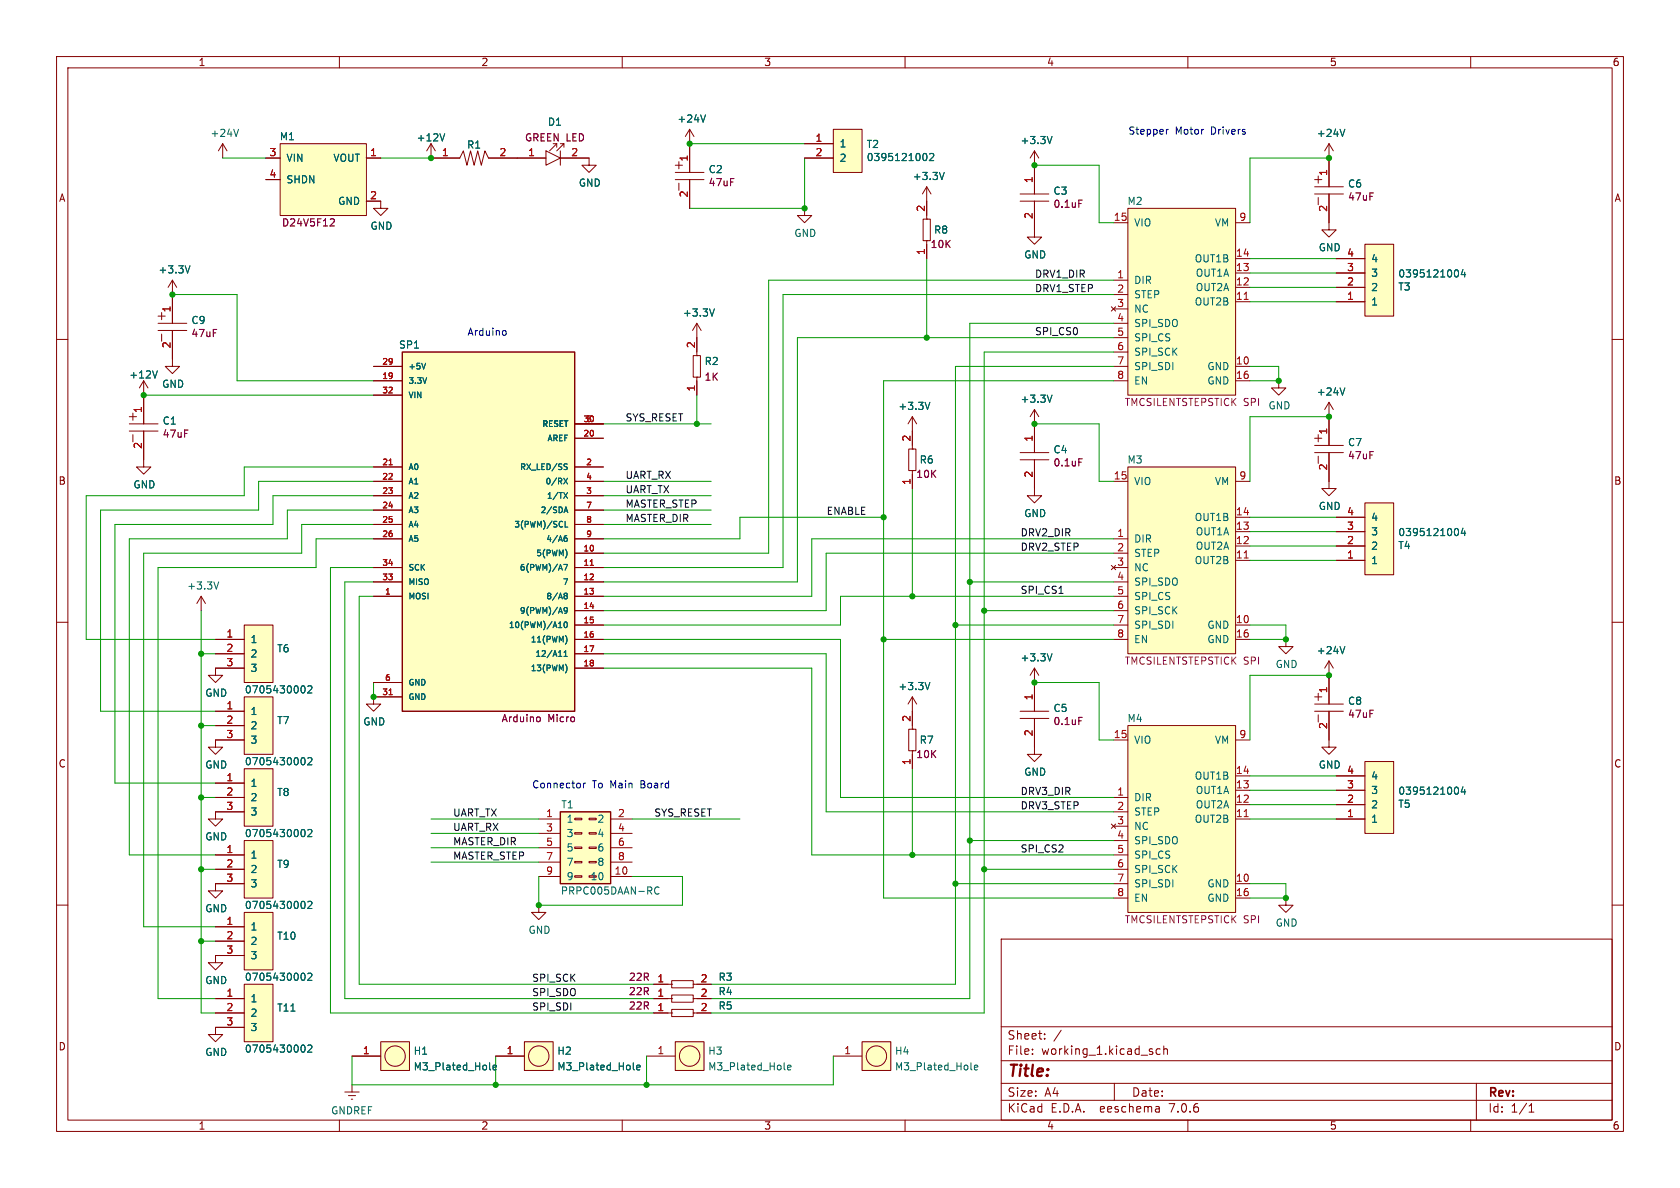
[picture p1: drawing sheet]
<svg xmlns="http://www.w3.org/2000/svg" width="297mm" height="210mm" viewBox="0 0 297 210" stroke-linecap="round" stroke-linejoin="round" font-family="sans-serif">
<defs><g id="words">
<text font-size="2.8" fill="#840000" x="178" y="190.9">Title:</text>
<g font-size="2.1" fill="#840000">
<text x="178" y="184">Sheet:</text>
<text x="178" y="186.7">File:</text>
<text x="184.1" y="186.7">working_1.kicad_sch</text>
<text x="178" y="196.9">KiCad</text>
<text x="178" y="194.1">Size:</text>
<text x="184.7" y="194.1">A4</text>
<text x="185.7" y="196.9">E.D.A.</text>
<text x="194.6" y="196.9">eeschema</text>
<text x="200" y="194.1">Date:</text>
<text x="207" y="196.9">7.0.6</text>
<text x="263" y="194.3">Rev:</text>
<text x="263" y="196.9">Id:</text>
<text x="267.1" y="196.9">1/1</text>
</g>
<g font-size="1.8" fill="#840000">
<text x="35" y="11.9">1</text>
<text x="85" y="11.9">2</text>
<text x="135" y="11.9">3</text>
<text x="185" y="11.9">4</text>
<text x="235" y="11.9">5</text>
<text x="285" y="11.9">6</text>
<text x="10.3" y="35.9">A</text>
<text x="285.3" y="35.9">A</text>
<text x="10.3" y="85.9">B</text>
<text x="285.3" y="85.9">B</text>
<text x="10.3" y="135.9">C</text>
<text x="285.3" y="135.9">C</text>
<text x="10.3" y="185.9">D</text>
<text x="285.3" y="185.9">D</text>
<text x="35" y="199.9">1</text>
<text x="85" y="199.9">2</text>
<text x="135" y="199.9">3</text>
<text x="185" y="199.9">4</text>
<text x="235" y="199.9">5</text>
<text x="285" y="199.9">6</text>
</g>
<g font-size="1.8" fill="#006464">
<text x="96.8" y="22.4">D1</text>
<text x="119.7" y="21.9">+24V</text>
<text x="37.1" y="24.4">+24V</text>
<text x="49.4" y="25">M1</text>
<text x="50.5" y="28.8">VIN</text>
<text x="58.8" y="28.8">VOUT</text>
<text x="73.6" y="25.2">+12V</text>
<text x="82.5" y="26.5">R1</text>
<text x="148.3" y="26.3">1</text>
<text x="148.3" y="28.8">2</text>
<text x="153.1" y="26.4">T2</text>
<text x="153.1" y="28.7">0395121002</text>
<text x="180.3" y="25.7">+3.3V</text>
<text x="232.7" y="24.4">+24V</text>
<text x="50.5" y="32.6">SHDN</text>
<text x="102.2" y="33.2">GND</text>
<text x="125.2" y="30.8">C2</text>
<text x="161.3" y="32">+3.3V</text>
<text x="186.1" y="34.6">C3</text>
<text x="238.2" y="33.4">C6</text>
<text x="59.7" y="36.4">GND</text>
<text x="65.4" y="40.8">GND</text>
<text x="165" y="41.5">R8</text>
<text x="199.2" y="36.4">M2</text>
<text x="200.4" y="40.2">VIO</text>
<text x="214.7" y="40.2">VM</text>
<text x="140.3" y="42.1">GND</text>
<text x="181" y="45.9">GND</text>
<text x="211.1" y="46.6">OUT1B</text>
<text x="233" y="44.6">GND</text>
<text x="242.3" y="46.6">4</text>
<text x="27.9" y="48.5">+3.3V</text>
<text x="200.4" y="50.4">DIR</text>
<text x="200.4" y="52.9">STEP</text>
<text x="211.3" y="51.7">OUT2A</text>
<text x="211.3" y="49.1">OUT1A</text>
<text x="242.3" y="51.7">2</text>
<text x="242.3" y="49.1">3</text>
<text x="247.1" y="51.6">T3</text>
<text x="247.1" y="49.3">0395121004</text>
<text x="33.7" y="57.5">C9</text>
<text x="120.6" y="56.2">+3.3V</text>
<text x="200.4" y="55.5">NC</text>
<text x="200.4" y="58">SPI_SDO</text>
<text x="211.1" y="54.2">OUT2B</text>
<text x="242.3" y="54.2">1</text>
<text x="70.4" y="61.8">SP1</text>
<text x="124.5" y="64.7">R2</text>
<text x="200.4" y="60.6">SPI_CS</text>
<text x="200.4" y="63.1">SPI_SCK</text>
<text x="200.4" y="65.6">SPI_SDI</text>
<text x="213.4" y="65.6">GND</text>
<text x="22.8" y="67.1">+12V</text>
<text x="28.6" y="68.8">GND</text>
<text x="180.3" y="71.4">+3.3V</text>
<text x="200.4" y="68.2">EN</text>
<text x="213.4" y="68.2">GND</text>
<text x="232.7" y="70.1">+24V</text>
<text x="28.7" y="75.3">C1</text>
<text x="158.7" y="72.7">+3.3V</text>
<text x="224.2" y="72.6">GND</text>
<text x="162.5" y="82.1">R6</text>
<text x="186.1" y="80.3">C4</text>
<text x="199.2" y="82.1">M3</text>
<text x="238.2" y="79.1">C7</text>
<text x="23.5" y="86.5">GND</text>
<text x="200.4" y="86">VIO</text>
<text x="214.7" y="86">VM</text>
<text x="181" y="91.6">GND</text>
<text x="211.1" y="92.3">OUT1B</text>
<text x="211.3" y="94.8">OUT1A</text>
<text x="233" y="90.3">GND</text>
<text x="242.3" y="94.8">3</text>
<text x="242.3" y="92.3">4</text>
<text x="247.1" y="95">0395121004</text>
<text x="200.4" y="96.1">DIR</text>
<text x="200.4" y="98.7">STEP</text>
<text x="200.4" y="101.2">NC</text>
<text x="211.1" y="99.9">OUT2B</text>
<text x="211.3" y="97.4">OUT2A</text>
<text x="242.3" y="99.9">1</text>
<text x="242.3" y="97.4">2</text>
<text x="247.1" y="97.3">T4</text>
<text x="33" y="104.4">+3.3V</text>
<text x="200.4" y="103.7">SPI_SDO</text>
<text x="200.4" y="106.3">SPI_CS</text>
<text x="44.2" y="113.9">1</text>
<text x="200.4" y="108.8">SPI_SCK</text>
<text x="200.4" y="111.4">SPI_SDI</text>
<text x="200.4" y="113.9">EN</text>
<text x="213.4" y="111.4">GND</text>
<text x="213.4" y="113.9">GND</text>
<text x="44.2" y="116.4">2</text>
<text x="44.2" y="119">3</text>
<text x="48.9" y="115.5">T6</text>
<text x="180.3" y="117.1">+3.3V</text>
<text x="225.4" y="118.3">GND</text>
<text x="232.7" y="115.8">+24V</text>
<text x="36.2" y="123.4">GND</text>
<text x="43.2" y="122.8">0705430002</text>
<text x="158.7" y="122.2">+3.3V</text>
<text x="238.2" y="124.8">C8</text>
<text x="44.2" y="126.6">1</text>
<text x="44.2" y="129.1">2</text>
<text x="44.2" y="131.7">3</text>
<text x="48.9" y="128.2">T7</text>
<text x="64.1" y="128.4">GND</text>
<text x="162.5" y="131.7">R7</text>
<text x="186.1" y="126.1">C5</text>
<text x="199.2" y="127.9">M4</text>
<text x="200.4" y="131.7">VIO</text>
<text x="214.7" y="131.7">VM</text>
<text x="36.2" y="136.1">GND</text>
<text x="43.2" y="135.5">0705430002</text>
<text x="181" y="137.3">GND</text>
<text x="233" y="136.1">GND</text>
<text x="44.2" y="139.3">1</text>
<text x="44.2" y="141.8">2</text>
<text x="48.9" y="140.9">T8</text>
<text x="99.1" y="143.1">T1</text>
<text x="200.4" y="141.8">DIR</text>
<text x="211.1" y="138">OUT1B</text>
<text x="211.3" y="143.1">OUT2A</text>
<text x="211.3" y="140.6">OUT1A</text>
<text x="242.3" y="143.1">2</text>
<text x="242.3" y="140.6">3</text>
<text x="242.3" y="138">4</text>
<text x="247.1" y="143">T5</text>
<text x="247.1" y="140.7">0395121004</text>
<text x="36.2" y="148.8">GND</text>
<text x="43.2" y="148.2">0705430002</text>
<text x="44.2" y="144.4">3</text>
<text x="100.1" y="145.6">1</text>
<text x="100.1" y="148.2">3</text>
<text x="105.5" y="145.6">2</text>
<text x="105.5" y="148.2">4</text>
<text x="200.4" y="144.4">STEP</text>
<text x="200.4" y="146.9">NC</text>
<text x="200.4" y="149.5">SPI_SDO</text>
<text x="211.1" y="145.6">OUT2B</text>
<text x="242.3" y="145.6">1</text>
<text x="44.2" y="152">1</text>
<text x="44.2" y="154.5">2</text>
<text x="48.9" y="153.6">T9</text>
<text x="100.1" y="150.7">5</text>
<text x="100.1" y="153.3">7</text>
<text x="100.1" y="155.8">9</text>
<text x="104.3" y="155.8">10</text>
<text x="105.5" y="150.7">6</text>
<text x="105.5" y="153.3">8</text>
<text x="200.4" y="152">SPI_CS</text>
<text x="200.4" y="154.5">SPI_SCK</text>
<text x="36.2" y="161.5">GND</text>
<text x="43.2" y="160.9">0705430002</text>
<text x="44.2" y="157.1">3</text>
<text x="99" y="158.3">PRPC005DAAN-RC</text>
<text x="200.4" y="157.1">SPI_SDI</text>
<text x="200.4" y="159.6">EN</text>
<text x="213.4" y="157.1">GND</text>
<text x="213.4" y="159.6">GND</text>
<text x="44.2" y="164.7">1</text>
<text x="44.2" y="167.2">2</text>
<text x="48.9" y="166.3">T10</text>
<text x="93.3" y="165.3">GND</text>
<text x="225.4" y="164">GND</text>
<text x="43.2" y="173.6">0705430002</text>
<text x="44.2" y="169.8">3</text>
<text x="126.9" y="173.6">R3</text>
<text x="36.2" y="174.2">GND</text>
<text x="44.2" y="177.4">1</text>
<text x="44.2" y="179.9">2</text>
<text x="48.9" y="179">T11</text>
<text x="126.9" y="176.1">R4</text>
<text x="126.9" y="178.7">R5</text>
<text x="44.2" y="182.5">3</text>
<text x="36.2" y="186.9">GND</text>
<text x="43.2" y="186.3">0705430002</text>
<text x="73" y="189.4">M3_Plated_Hole</text>
<text x="73" y="186.6">H1</text>
<text x="98.4" y="189.4">M3_Plated_Hole</text>
<text x="98.4" y="186.6">H2</text>
<text x="125.1" y="189.4">M3_Plated_Hole</text>
<text x="125.1" y="186.6">H3</text>
<text x="158.1" y="189.4">M3_Plated_Hole</text>
<text x="158.1" y="186.6">H4</text>
<text x="58.4" y="197.2">GNDREF</text>
</g>
<g font-size="1.8" fill="#0000c2">
<text x="199.4" y="23.9">Stepper</text>
<text x="207.8" y="23.9">Motor</text>
<text x="214.2" y="23.9">Drivers</text>
<text x="82.5" y="59.4">Arduino</text>
<text x="94" y="139.5">Connector</text>
<text x="104.7" y="139.5">To Main</text>
<text x="113.5" y="139.5">Board</text>
</g>
<g font-size="1.8" fill="#a90000">
<text x="47.6" y="27.7">3</text>
<text x="65.3" y="27.7">1</text>
<text x="78" y="27.7">1</text>
<text x="88.2" y="27.7">2</text>
<text x="93.3" y="27.7">1</text>
<text x="100.9" y="27.7">2</text>
<text x="121.7" y="28.6" transform="rotate(-90 121.7 28.6)">1</text>
<text x="144.1" y="25.1">1</text>
<text x="144.1" y="27.7">2</text>
<text x="47.6" y="31.5">4</text>
<text x="65.3" y="35.3">2</text>
<text x="121.7" y="35" transform="rotate(-90 121.7 35)">2</text>
<text x="182.6" y="32.5" transform="rotate(-90 182.6 32.5)">1</text>
<text x="234.7" y="31.2" transform="rotate(-90 234.7 31.2)">1</text>
<text x="163.6" y="37.5" transform="rotate(-90 163.6 37.5)">2</text>
<text x="182.6" y="38.8" transform="rotate(-90 182.6 38.8)">2</text>
<text x="196.8" y="39.1">15</text>
<text x="219" y="39.1">9</text>
<text x="234.7" y="37.5" transform="rotate(-90 234.7 37.5)">2</text>
<text x="163.6" y="45.2" transform="rotate(-90 163.6 45.2)">1</text>
<text x="218.4" y="45.5">14</text>
<text x="238.1" y="45.5">4</text>
<text x="197.4" y="49.3">1</text>
<text x="197.4" y="51.8">2</text>
<text x="218.4" y="53.1">11</text>
<text x="218.4" y="50.5">12</text>
<text x="218.4" y="48">13</text>
<text x="238.1" y="53.1">1</text>
<text x="238.1" y="50.5">2</text>
<text x="238.1" y="48">3</text>
<text x="30.2" y="55.3" transform="rotate(-90 30.2 55.3)">1</text>
<text x="197.4" y="54.4">3</text>
<text x="197.4" y="56.9">4</text>
<text x="197.4" y="59.4">5</text>
<text x="30.2" y="61.7" transform="rotate(-90 30.2 61.7)">2</text>
<text x="122.9" y="61.7" transform="rotate(-90 122.9 61.7)">2</text>
<text x="197.4" y="62">6</text>
<text x="197.4" y="64.5">7</text>
<text x="218.4" y="64.5">10</text>
<text x="122.9" y="69.3" transform="rotate(-90 122.9 69.3)">1</text>
<text x="197.4" y="67.1">8</text>
<text x="218.4" y="67.1">16</text>
<text x="25.1" y="73.1" transform="rotate(-90 25.1 73.1)">1</text>
<text x="234.7" y="76.9" transform="rotate(-90 234.7 76.9)">1</text>
<text x="25.1" y="79.4" transform="rotate(-90 25.1 79.4)">2</text>
<text x="161" y="78.2" transform="rotate(-90 161 78.2)">2</text>
<text x="182.6" y="78.2" transform="rotate(-90 182.6 78.2)">1</text>
<text x="234.7" y="83.3" transform="rotate(-90 234.7 83.3)">2</text>
<text x="161" y="85.8" transform="rotate(-90 161 85.8)">1</text>
<text x="182.6" y="84.5" transform="rotate(-90 182.6 84.5)">2</text>
<text x="196.8" y="84.8">15</text>
<text x="219" y="84.8">9</text>
<text x="197.4" y="95">1</text>
<text x="218.4" y="93.7">13</text>
<text x="218.4" y="91.2">14</text>
<text x="238.1" y="93.7">3</text>
<text x="238.1" y="91.2">4</text>
<text x="197.4" y="97.5">2</text>
<text x="197.4" y="100.1">3</text>
<text x="218.4" y="98.8">11</text>
<text x="218.4" y="96.3">12</text>
<text x="238.1" y="98.8">1</text>
<text x="238.1" y="96.3">2</text>
<text x="197.4" y="102.6">4</text>
<text x="197.4" y="105.2">5</text>
<text x="197.4" y="107.7">6</text>
<text x="39.9" y="112.8">1</text>
<text x="197.4" y="110.2">7</text>
<text x="197.4" y="112.8">8</text>
<text x="218.4" y="110.2">10</text>
<text x="218.4" y="112.8">16</text>
<text x="39.9" y="115.3">2</text>
<text x="39.9" y="117.9">3</text>
<text x="39.9" y="125.5">1</text>
<text x="182.6" y="123.9" transform="rotate(-90 182.6 123.9)">1</text>
<text x="234.7" y="122.6" transform="rotate(-90 234.7 122.6)">1</text>
<text x="39.9" y="128">2</text>
<text x="39.9" y="130.6">3</text>
<text x="161" y="127.7" transform="rotate(-90 161 127.7)">2</text>
<text x="182.6" y="130.2" transform="rotate(-90 182.6 130.2)">2</text>
<text x="196.8" y="130.6">15</text>
<text x="219" y="130.6">9</text>
<text x="234.7" y="129" transform="rotate(-90 234.7 129)">2</text>
<text x="161" y="135.3" transform="rotate(-90 161 135.3)">1</text>
<text x="218.4" y="136.9">14</text>
<text x="238.1" y="136.9">4</text>
<text x="39.9" y="138.2">1</text>
<text x="39.9" y="140.7">2</text>
<text x="39.9" y="143.3">3</text>
<text x="197.4" y="140.7">1</text>
<text x="197.4" y="143.3">2</text>
<text x="218.4" y="142">12</text>
<text x="218.4" y="139.4">13</text>
<text x="238.1" y="142">2</text>
<text x="238.1" y="139.4">3</text>
<text x="96.4" y="144.5">1</text>
<text x="96.4" y="147.1">3</text>
<text x="96.4" y="149.6">5</text>
<text x="109.1" y="144.5">2</text>
<text x="109.1" y="147.1">4</text>
<text x="109.1" y="149.6">6</text>
<text x="197.4" y="145.8">3</text>
<text x="197.4" y="148.3">4</text>
<text x="218.4" y="144.5">11</text>
<text x="238.1" y="144.5">1</text>
<text x="39.9" y="150.9">1</text>
<text x="39.9" y="153.4">2</text>
<text x="39.9" y="156">3</text>
<text x="96.4" y="152.1">7</text>
<text x="96.4" y="154.7">9</text>
<text x="108.5" y="154.7">10</text>
<text x="109.1" y="152.1">8</text>
<text x="197.4" y="150.9">5</text>
<text x="197.4" y="153.4">6</text>
<text x="197.4" y="156">7</text>
<text x="218.4" y="156">10</text>
<text x="197.4" y="158.5">8</text>
<text x="218.4" y="158.5">16</text>
<text x="39.9" y="163.6">1</text>
<text x="39.9" y="166.1">2</text>
<text x="39.9" y="168.7">3</text>
<text x="116.1" y="173.7">1</text>
<text x="123.8" y="173.7">2</text>
<text x="39.9" y="176.3">1</text>
<text x="39.9" y="178.8">2</text>
<text x="116.1" y="176.3">1</text>
<text x="116.1" y="178.8">1</text>
<text x="123.8" y="176.3">2</text>
<text x="123.8" y="178.8">2</text>
<text x="39.9" y="181.4">3</text>
<text x="64.1" y="186.4">1</text>
<text x="89.5" y="186.4">1</text>
<text x="116.1" y="186.4">1</text>
<text x="149.2" y="186.4">1</text>
</g>
<g font-size="1.8" fill="#840084">
<text x="92.7" y="25.2">GREEN LED</text>
<text x="125.2" y="33.1">47uF</text>
<text x="238.2" y="35.7">47uF</text>
<text x="49.8" y="40.2">D24V5F12</text>
<text x="186.1" y="36.9">0.1uF</text>
<text x="164.4" y="44">10K</text>
<text x="33.7" y="59.8">47uF</text>
<text x="124.5" y="67.5">1K</text>
<text x="198.7" y="72">TMCSILENTSTEPSTICK SPI</text>
<text x="28.7" y="77.6">47uF</text>
<text x="186.1" y="82.7">0.1uF</text>
<text x="238.2" y="81.4">47uF</text>
<text x="161.9" y="84.7">10K</text>
<text x="198.7" y="117.7">TMCSILENTSTEPSTICK SPI</text>
<text x="88.6" y="127.9">Arduino</text>
<text x="96.8" y="127.9">Micro</text>
<text x="186.1" y="128.4">0.1uF</text>
<text x="238.2" y="127.1">47uF</text>
<text x="161.9" y="134.2">10K</text>
<text x="198.7" y="163.4">TMCSILENTSTEPSTICK SPI</text>
<text x="111.1" y="173.6">22R</text>
<text x="111.1" y="176.1">22R</text>
<text x="111.1" y="178.7">22R</text>
</g>
<g font-size="1.8" fill="#0f0f0f">
<text x="182.9" y="49.2">DRV1_DIR</text>
<text x="182.9" y="51.7">DRV1_STEP</text>
<text x="182.9" y="59.3">SPI_CS0</text>
<text x="110.5" y="74.6">SYS_RESET</text>
<text x="110.5" y="84.7">UART_RX</text>
<text x="110.5" y="89.8">MASTER_STEP</text>
<text x="110.5" y="87.3">UART_TX</text>
<text x="110.5" y="92.4">MASTER_DIR</text>
<text x="146" y="91.1">ENABLE</text>
<text x="180.3" y="94.9">DRV2_DIR</text>
<text x="180.3" y="97.4">DRV2_STEP</text>
<text x="180.3" y="105.1">SPI_CS1</text>
<text x="180.3" y="143.2">DRV3_STEP</text>
<text x="180.3" y="140.6">DRV3_DIR</text>
<text x="80" y="147">UART_RX</text>
<text x="80" y="144.4">UART_TX</text>
<text x="80" y="149.5">MASTER_DIR</text>
<text x="115.6" y="144.4">SYS_RESET</text>
<text x="80" y="152.1">MASTER_STEP</text>
<text x="180.3" y="150.8">SPI_CS2</text>
<text x="94" y="173.6">SPI_SCK</text>
<text x="94" y="176.2">SPI_SDO</text>
<text x="94" y="178.7">SPI_SDI</text>
</g>
<g font-size="1.4" fill="#a90000">
<text x="67.5" y="64.5">29</text>
<text x="67.5" y="67.1">19</text>
<text x="67.5" y="69.6">32</text>
<text x="103" y="77.2">20</text>
<text x="103" y="74.7">30</text>
<text x="103.5" y="74.7">5</text>
<text x="67.5" y="82.3">21</text>
<text x="103.5" y="82.3">2</text>
<text x="67.5" y="84.8">22</text>
<text x="67.5" y="87.4">23</text>
<text x="67.5" y="89.9">24</text>
<text x="103.5" y="87.4">3</text>
<text x="103.5" y="84.8">4</text>
<text x="103.5" y="89.9">7</text>
<text x="67.5" y="92.5">25</text>
<text x="67.5" y="95">26</text>
<text x="103.5" y="92.5">8</text>
<text x="103.5" y="95">9</text>
<text x="67.5" y="100.1">34</text>
<text x="103" y="97.5">10</text>
<text x="103" y="100.1">11</text>
<text x="67.5" y="102.6">33</text>
<text x="68" y="105.2">1</text>
<text x="103" y="102.6">12</text>
<text x="103" y="105.2">13</text>
<text x="103" y="107.7">14</text>
<text x="103" y="110.2">15</text>
<text x="103" y="112.8">16</text>
<text x="103" y="115.3">17</text>
<text x="103" y="117.9">18</text>
<text x="67.5" y="122.9">31</text>
<text x="68" y="120.4">6</text>
</g>
<g font-size="1.4" fill="#006464">
<text x="72.1" y="65.5">+5V</text>
<text x="72.1" y="68">3.3V</text>
<text x="72.1" y="70.6">VIN</text>
<text x="95.7" y="75.7">RESET</text>
<text x="72.1" y="83.3">A0</text>
<text x="91.8" y="83.3">RX_LED/SS</text>
<text x="96.7" y="78.2">AREF</text>
<text x="72.1" y="85.8">A1</text>
<text x="72.1" y="88.4">A2</text>
<text x="96.3" y="85.8">0/RX</text>
<text x="96.6" y="88.4">1/TX</text>
<text x="72.1" y="90.9">A3</text>
<text x="72.1" y="93.4">A4</text>
<text x="72.1" y="96">A5</text>
<text x="90.8" y="93.4">3(PWM)/SCL</text>
<text x="95.4" y="90.9">2/SDA</text>
<text x="96.5" y="96">4/A6</text>
<text x="72.1" y="101.1">SCK</text>
<text x="91.8" y="101.1">6(PWM)/A7</text>
<text x="94.7" y="98.5">5(PWM)</text>
<text x="72.1" y="106.1">MOSI</text>
<text x="72.1" y="103.6">MISO</text>
<text x="96.5" y="106.1">8/A8</text>
<text x="99.4" y="103.6">7</text>
<text x="89.8" y="111.2">10(PWM)/A10</text>
<text x="91.8" y="108.7">9(PWM)/A9</text>
<text x="93.7" y="113.8">11(PWM)</text>
<text x="93.7" y="118.8">13(PWM)</text>
<text x="94.5" y="116.3">12/A11</text>
<text x="72.1" y="123.9">GND</text>
<text x="72.1" y="121.4">GND</text>
</g>
</g></defs>
<g fill="none" stroke="#840000" stroke-width=".18">
<path d="M10 10h277v190h-277zM12 12h273v186h-273zM60 10v2M110 10v2M160 10v2M210 10v2M260 10v2M39.4 25.4l-.8 1.3M39.4 25.4v2.5M39.4 25.4l.7 1.3M47 27.9h2.5M47 31.8h2.5"/>
<path d="M49.5 25.4h15.3v12.7h-15.3zM64.8 35.6h2.5v1.2h1.3l-1.3 1.3-1.3-1.3h1.3M64.8 27.9h2.5M76.2 25.4v2.5h5.1l.6-1.2 .6 2.5 .7-2.5 .6 2.5 .7-2.5 .6 2.5 .6-2.5 .7 1.2h10.1M76.2 25.4l-.8 1.3M76.2 25.4l.8 1.3M96.5 26.7l2.6 1.2-2.6 1.3zM98.4 26v-.6l-1.2 1.3M99.1 27.9h5v1.3h1.3l-1.3 1.3-1.2-1.3h1.2M99.1 25.4h.6l-1.3 1.3M99.1 26.7v2.5M99.7 25.4v.6"/>
<path d="M119.4 31.8h5.1M119.4 29.2h1.2M119.4 30.5h5.1M120 28.6v1.2M120 32.4v1.3M121.9 22.9l-.7 1.2M121.9 22.9v7.6M121.9 31.8v5M121.9 22.9l.8 1.2M142.2 36.8v1.3h1.3l-1.3 1.3-1.2-1.3h1.2M142.2 27.9h5.1M142.2 25.4h5.1"/>
<path d="M147.3 22.9h5.1v7.6h-5.1zM163.2 38.7h1.3v3.8h-1.3zM163.8 38.7h.1M163.8 33l-.7 1.3M163.8 33v5.7M163.8 33l.8 1.3M180.3 35.6h5.1M180.3 34.3h5.1M182.9 35.6v6.3h1.2l-1.2 1.3-1.3-1.3h1.3M182.9 26.7v7.6M182.9 26.7l-.8 1.2M182.9 26.7l.7 1.2"/>
<path d="M196.8 39.4h2.6M199.4 36.8h19v33.1h-19zM218.4 39.4h2.6M232.4 31.8h1.3M232.4 33h5.1M232.4 34.3h5.1M233 31.1v1.3M233 34.9v1.3M234.9 34.3v6.3h1.3l-1.3 1.3-1.2-1.3h1.2M234.9 25.4v7.6M234.9 25.4l-.7 1.3M234.9 25.4l.8 1.3"/>
<path d="M10 60h2M27.9 57.2h5.1M27.9 55.9h1.3M27.9 58.4h5.1M28.6 55.2v1.3M28.6 59.1v1.2M30.5 58.4v6.4h1.2l-1.2 1.2-1.3-1.2h1.3M30.5 49.5l-.8 1.3M30.5 49.5v7.7M30.5 49.5l.7 1.3M123.2 57.2v5.7M123.2 57.2l-.8 1.2"/>
<path d="M123.2 57.2l.8 1.2M163.8 42.5h.1M163.8 42.5v3.2M196.5 54.2l.7 .8M196.8 49.5h2.6M196.8 52.1h2.6M196.8 54.6h2.6M196.8 57.2h2.6M196.8 59.7h2.6M197.2 54.2l-.7 .8M218.4 53.3h2.6M218.4 50.8h2.6"/>
<path d="M218.4 48.3h2.6M218.4 45.7h2.6M236.2 53.3h5.1M236.2 50.8h5.1M236.2 48.3h5.1M236.2 45.7h5.1M241.3 43.2h5.1v12.7h-5.1zM285 60h2M22.9 73.7h1.2M22.9 74.9h5M22.9 76.2h5M23.5 73v1.3"/>
<path d="M23.5 76.8v1.3M25.4 76.2v6.4h1.3l-1.3 1.2-1.3-1.2h1.3M25.4 67.3l-.8 1.3M25.4 67.3v7.6M25.4 67.3l.8 1.3M66 64.8h5.1M66 67.3h5.1M66 69.9h5.1M101.6 77.5h5.1M101.6 74.9h5.1M122.6 62.9h1.2v3.8h-1.2zM123.2 66.7h.1"/>
<path d="M123.2 62.9h.1M123.2 66.7v3.2M160.7 79.4h1.2v3.8h-1.2zM161.3 79.4h.1M161.3 73.7v5.7M161.3 73.7l-.8 1.2M161.3 73.7l.8 1.2M182.9 72.4v7.6M182.9 72.4l-.8 1.3M182.9 72.4l.7 1.3M196.8 64.8h2.6M196.8 67.3h2.6"/>
<path d="M196.8 62.2h2.6M218.4 64.8h2.6M218.4 67.3h2.6M226.1 67.3v1.3h1.2l-1.2 1.3-1.3-1.3h1.3M232.4 77.5h1.3M232.4 78.7h5.1M233 76.8v1.3M234.9 71.1l-.7 1.3M234.9 71.1v7.6M234.9 71.1l.8 1.3M66 95.3h5.1M66 85.1h5.1"/>
<path d="M66 82.6h5.1M66 87.6h5.1M66 90.2h5.1M66 92.7h5.1M101.6 95.3h5.1M101.6 85.1h5.1M101.6 97.8h5.1M101.6 82.6h5.1M101.6 87.6h5.1M101.6 90.2h5.1M101.6 92.7h5.1M161.3 83.2h.1"/>
<path d="M161.3 83.2v3.2M180.3 80h5.1M180.3 81.3h5.1M182.9 81.3v6.3h1.2l-1.2 1.3-1.3-1.3h1.3M196.5 99.9l.7 .8M196.8 95.3h2.6M196.8 85.1h2.6M196.8 97.8h2.6M197.2 99.9l-.7 .8M199.4 82.6h19v33h-19zM218.4 99.1h2.6M218.4 96.5h2.6"/>
<path d="M218.4 94h2.6M218.4 91.4h2.6M218.4 85.1h2.6M232.4 80h5.1M233 80.6v1.3M234.9 80v6.4h1.3l-1.3 1.2-1.2-1.2h1.2M236.2 99.1h5.1M236.2 96.5h5.1M236.2 94h5.1M236.2 91.4h5.1M241.3 88.9h5.1v12.7h-5.1zM10 110h2"/>
<path d="M35.6 105.4l-.8 1.3M35.6 105.4v2.6M35.6 105.4l.7 1.3M38.1 113h5.1M38.1 115.6h5.1M43.2 110.5h5.1v10.2h-5.1zM43.2 118.1h-5.1v1.3h1.3l-1.3 1.3-1.3-1.3h1.3M66 100.3h5.1M66 102.9h5.1M66 105.4h5.1M101.6 110.5h5.1M101.6 113h5.1"/>
<path d="M101.6 100.3h5.1M101.6 102.9h5.1M101.6 105.4h5.1M101.6 108h5.1M101.6 115.6h5.1M101.6 118.1h5.1M182.9 118.1v7.6M182.9 118.1l-.8 1.3M182.9 118.1l.7 1.3M196.8 110.5h2.6M196.8 113h2.6M196.8 100.3h2.6"/>
<path d="M196.8 102.9h2.6M196.8 105.4h2.6M196.8 108h2.6M218.4 110.5h2.6M218.4 113h2.6M227.3 113v1.3h1.3l-1.3 1.3-1.2-1.3h1.2M234.9 116.8v7.7M234.9 116.8l-.7 1.3M234.9 116.8l.8 1.3M285 110h2M38.1 125.7h5.1M38.1 128.3h5.1"/>
<path d="M38.1 138.4h5.1M43.2 123.2h5.1v10.2h-5.1zM43.2 135.9h5.1v10.2h-5.1zM43.2 130.8h-5.1v1.3h1.3l-1.3 1.3-1.3-1.3h1.3M66 120.7h5.1M71.1 123.2h-5.1v1.3h1.3l-1.3 1.2-1.2-1.2h1.2M160.7 128.9h1.2v3.8h-1.2zM161.3 132.7h.1M161.3 128.9h.1M161.3 123.2v5.7M161.3 132.7v3.2M161.3 123.2l-.8 1.3"/>
<path d="M161.3 123.2l.8 1.3M180.3 125.7h5.1M180.3 127h5.1M182.9 127v6.4h1.2l-1.2 1.2-1.3-1.2h1.3M196.8 130.8h2.6M199.4 128.3h19v33h-19zM218.4 139.7h2.6M218.4 137.2h2.6M218.4 130.8h2.6M232.4 123.2h1.3M232.4 125.7h5.1M232.4 124.5h5.1"/>
<path d="M233 122.6v1.2M233 126.4v1.2M234.9 125.7v6.4h1.3l-1.3 1.3-1.2-1.3h1.2M236.2 139.7h5.1M236.2 137.2h5.1M241.3 134.6h5.1v12.7h-5.1zM10 160h2M38.1 151.1h5.1M38.1 153.7h5.1M38.1 141h5.1M43.2 148.6h5.1v10.2h-5.1zM43.2 156.2h-5.1v1.3h1.3l-1.3 1.3-1.3-1.3h1.3"/>
<path d="M43.2 143.5h-5.1v1.3h1.3l-1.3 1.3-1.3-1.3h1.3M95.2 144.8h3.9M95.2 154.9h3.9M95.2 147.3h3.9M95.2 149.9h3.9M95.2 152.4h3.9M101.6 154.8h1.3v.3h-1.3zM101.6 152.3h1.3v.2h-1.3zM101.6 149.7h1.3v.3h-1.3zM101.6 147.2h1.3v.2h-1.3zM101.6 144.7h1.3v.2h-1.3zM104.1 152.3h1.3v.2h-1.3z"/>
<path d="M104.1 149.7h1.3v.3h-1.3zM104.1 147.2h1.3v.2h-1.3zM104.1 144.7h1.3v.2h-1.3zM107.9 144.8h3.9M107.9 154.9h3.9M107.9 147.3h3.9M107.9 149.9h3.9M107.9 152.4h3.9M196.5 145.7l.7 .7M196.8 151.1h2.6M196.8 153.7h2.6M196.8 156.2h2.6"/>
<path d="M196.8 141h2.6M196.8 143.5h2.6M196.8 158.8h2.6M196.8 146.1h2.6M196.8 148.6h2.6M197.2 145.7l-.7 .7M218.4 144.8h2.6M218.4 142.2h2.6M218.4 156.2h2.6M218.4 158.8h2.6M227.3 158.8v1.2h1.3l-1.3 1.3-1.2-1.3h1.2M236.2 144.8h5.1"/>
<path d="M236.2 142.2h5.1M285 160h2M38.1 163.8h5.1M38.1 166.4h5.1M38.1 176.5h5.1M38.1 179.1h5.1M43.2 161.3h5.1v10.2h-5.1zM43.2 174h5.1v10.2h-5.1zM43.2 168.9h-5.1v1.3h1.3l-1.3 1.3-1.3-1.3h1.3M95.2 160v1.3h1.3l-1.3 1.3-1.2-1.3h1.2M115.6 176.5h3.1M115.6 179.1h3.1"/>
<path d="M115.6 174h3.1M118.7 175.9h3.9v1.3h-3.9zM118.7 178.4h3.9v1.3h-3.9zM118.7 173.4h3.9v1.2h-3.9zM118.7 176.5h.1M118.7 179.1h.1M118.7 174h.1M122.6 176.5h.1M122.6 179.1h.1M122.6 174h.1M122.6 176.5h3.1M122.6 179.1h3.1"/>
<path d="M122.6 174h3.1M177 166h108v32h-108zM43.2 181.6h-5.1v1.3h1.3l-1.3 1.3-1.3-1.3h1.3M60 198v2M61 193h2.5M61.6 193.7h1.3M62.1 194.3h.3M62.2 186.7h5.1M62.2 191.8v1.2M67.3 184.2h5.1v5h-5.1zM87.6 186.7h5.1M92.7 184.2h5.1v5h-5.1z"/>
<path d="M110 198v2M114.3 186.7h5.1M119.4 184.2h5.1v5h-5.1zM147.3 186.7h5.1M152.4 184.2h5.1v5h-5.1zM160 198v2M177 194.5h108M177 191.5h108M177 187.5h108M177 181.5h108M182.5 186.3v.1M182.5 185.5v.1"/>
<path d="M184.7 183.6v.1M184.7 182.8v.1M187.6 182.1l-1.3 2M197 191.5v3M204.9 195.7l.1 .9M205 196.5l-.2 .1M205 196h-.2M205.1 185.5l-.4-.1-.3 .3v.4l.1 .2h.6M205.7 185.5l.3-.1 .3 .1 .1 .9M205.7 184.9v1.5M210 198v2M260 198v2"/>
<path d="M261 191.5v6.5M270.3 196.6h.9M270.3 195.5l.4-.4v1.5"/>
<circle cx="69.8" cy="186.7" r="1.8"/>
<circle cx="95.2" cy="186.7" r="1.8"/>
<circle cx="121.9" cy="186.7" r="1.8"/>
<circle cx="154.9" cy="186.7" r="1.8"/>
</g>
<g fill="none" stroke="#006464" stroke-width=".18">
<path d="M42.2 22.9l-.5 1.2M78.6 23.6l-.4 1.3M124.7 20.3l-.4 1.3M163.4 27.1a.68 .68 0 0 1 .5 .7 .68 .68 0 0 1-.5 .6M164.3 27.2l.5-.1 .3 .4-.8 .9h.8M166.9 30.5l-.4 1.2M186 24.1l-.4 1.3M237.8 22.9l-.5 1.2M33.6 47l-.4 1.3M126.3 54.6l-.4 1.3M257.4 47.7a.68 .68 0 0 1 .5 .6 .68 .68 0 0 1-.5 .7M258.6 47.6l-.3 .9h.8"/>
<path d="M258.9 48.1v.9M27.8 65.6l-.4 1.2M75.2 64.2l-.3 1M164.4 71.1l-.4 1.3M186 69.8l-.4 1.3M237.8 68.6l-.5 1.2M99.7 99.8h.6l-.4 1M99.7 87.1l.6 1M99.7 84.5l.6 1.1M99.7 90.6l.3-1 .4 1M99.8 95.1h.3l.2 .2-.1 .4h-.4M99.8 90.3h.5"/>
<path d="M99.9 82.5l.3 .1 .1 .2-.2 .2h-.2M99.9 82h.4M99.9 92.2v1h.5M100.2 94.7h-.3l-.1 .2M100.3 87.1l-.6 1M100.3 84.5l-.6 1.1M257.4 93.4a.68 .68 0 0 1 .5 .7 .68 .68 0 0 1-.5 .6M258.6 93.4l-.3 .9h.8M258.9 93.8v.9M38.7 102.9l-.5 1.2M98.7 111h.6M98.7 116h.6"/>
<path d="M99.7 116h.6M99.7 115.3l.3-.3v1M99.8 105.2l.1 .1M99.8 104.9l.4 .1 .1 .1-.2 .2M99.9 110l.1-.1a.54 .54 0 0 1 .3 .5 .54 .54 0 0 1-.3 .6 .68 .68 0 0 1-.1-1zM99.9 105.3h.2M99.9 105.3h-.1M100 112.4a1.19 1.19 0 0 1 0 1.4M100 117.5a1.19 1.19 0 0 1 0 1.4M100.1 105.3l.2 .2-.1 .3h-.4M100.3 107.8l-.2 .2h-.3v-.5l.3-.1 .2 .2-.1 .6-.1 .2h-.3M186 115.6l-.4 1.2"/>
<path d="M237.8 114.3l-.5 1.3M53.5 121.2a.68 .68 0 0 1 .5 .7 .68 .68 0 0 1-.5 .6M53.5 133.9a.68 .68 0 0 1 .5 .7 .68 .68 0 0 1-.5 .6M54.4 121.4l.5-.2 .2 .4-.7 .9h.7M54.4 134.1l.5-.2 .2 .4-.7 .9h.7M164.4 120.6l-.4 1.3M257.4 139.1a.68 .68 0 0 1 .5 .7 .68 .68 0 0 1-.5 .6M258.6 139.1l-.3 .9h.8M258.9 139.6v.8M53.5 146.6a.68 .68 0 0 1 .5 .7 .68 .68 0 0 1-.5 .6M53.5 159.3a.68 .68 0 0 1 .5 .7 .68 .68 0 0 1-.5 .6M54.4 146.8l.5-.2 .2 .4-.7 .9h.7"/>
<path d="M54.4 159.5l.5-.2 .2 .4-.7 .9h.7M116.5 156.9a.6 .6 0 0 0-.8 .4 .6 .6 0 0 0 .6 .8l.2-.2M53.5 172a.68 .68 0 0 1 .5 .7 .68 .68 0 0 1-.5 .6M54.4 172.2l.5-.2 .2 .4-.7 .9h.7M53.5 184.7a.68 .68 0 0 1 .5 .7 .68 .68 0 0 1-.5 .6M54.4 184.9l.5-.2 .2 .4-.7 .9h.7M86.6 189.1h.1M87.2 188.7l.6-.1-.1-.3h-.4l-.1 .2v.6h.5M112 189.1h.1M112.6 188.7l.6-.1-.1-.3h-.4l-.1 .2v.6h.5M138.7 189.1h.1M139.2 188.7l.6-.1v-.3h-.4l-.2 .2 .1 .6h.5"/>
<path d="M171.7 189.1h.1M172.3 188.7l.6-.1-.1-.3h-.4l-.1 .2v.6h.5"/>
</g>
<path d="M58.6 38.7h.4l.1 .3-.8 .9h.8M190.7 35.4h.6M190.7 81.1h.6M95.1 126.7l.3 .1 .1 .2v.5l-.4 .1M190.7 126.8h.6" fill="none" stroke="#840084" stroke-width=".18"/>
<g fill="#ffffc2" stroke="#ffffc2" stroke-width=".18">
<path d="M43.2 161.3h5.1v10.2h-5.1z"/>
<path d="M241.3 134.6h5.1v12.7h-5.1z"/>
<path d="M49.5 25.4h15.3v12.7h-15.3z"/>
<path d="M199.4 82.6h19v33h-19z"/>
<path d="M199.4 36.8h19v33.1h-19z"/>
<path d="M43.2 110.5h5.1v10.2h-5.1z"/>
<path d="M67.3 184.2h5.1v5h-5.1z"/>
<path d="M241.3 88.9h5.1v12.7h-5.1z"/>
<path d="M241.3 43.2h5.1v12.7h-5.1z"/>
<path d="M71.1 62.2h30.5v63.5h-30.5z"/>
<path d="M43.2 123.2h5.1v10.2h-5.1z"/>
<path d="M43.2 148.6h5.1v10.2h-5.1z"/>
<path d="M43.2 135.9h5.1v10.2h-5.1z"/>
<path d="M92.7 184.2h5.1v5h-5.1z"/>
<path d="M43.2 174h5.1v10.2h-5.1z"/>
<path d="M152.4 184.2h5.1v5h-5.1z"/>
<path d="M119.4 184.2h5.1v5h-5.1z"/>
<path d="M99.1 143.5h8.8v12.7h-8.8z"/>
<path d="M147.3 22.9h5.1v7.6h-5.1z"/>
<path d="M199.4 128.3h19v33h-19z"/>
</g>
<path d="M220 52.9h.7M68.8 82.2h.6M104.3 99.9h.6M220 98.6h.7M68.8 122.8h.6M220 144.4h.7" fill="none" stroke="#a90000" stroke-width=".18"/>
<path d="M71.1 62.2h30.5v63.5h-30.5zM99.1 143.5h8.8v12.7h-8.8z" fill="none" stroke="#840000" stroke-width=".25"/>
<path d="M187.2 104.9h.7" fill="none" stroke="#0f0f0f" stroke-width=".18"/>
<path d="M206.2 22.9v.8M206.6 22.9l-.4 .2M89.1 58.4l.3 .1 .1 .2-.1 .5-.3 .1M103.2 138.4v.9M103.5 138.4l-.3 .3" fill="none" stroke="#0000c2" stroke-width=".18"/>
<g fill="none" stroke="#009600" stroke-width=".18">
<path d="M39.4 27.9h7.6M67.3 27.9h8.9M121.9 25.4h20.3M142.2 27.9v8.9h-20.3M182.9 29.2h11.4v10.2h2.5M234.9 27.9h-13.9v11.5M30.5 52.1h11.4v15.2h24.1M163.8 45.7v14M196.8 59.7h-55.8v43.2h-34.3M196.8 57.2h-25.4v119.3h-45.7M196.8 52.1h-58.4v48.2h-31.7M196.8 49.5h-60.9v48.3h-29.2"/>
<path d="M221 50.8h15.2M221 48.3h15.2M221 53.3h15.2M221 45.7h15.2M25.4 69.9h40.6M106.7 74.9h19M123.2 69.9v5M182.9 74.9h11.4v10.2h2.5M196.8 67.3h-40.6v91.5h40.6M196.8 62.2h-22.8v116.9h-48.3M196.8 64.8h-27.9v109.2h-43.2M221 64.8h5.1v2.5h-5.1"/>
<path d="M234.9 73.7h-13.9v11.4M66 92.7h-12.7v5.1h-27.9v66h12.7M66 85.1h-20.3v5.1h-27.9v35.5h20.3M66 95.3h-10.1v5h-28v76.2h10.2M66 87.6h-17.7v5.1h-28v45.7h17.8M66 90.2h-15.2v5.1h-27.9v55.8h15.2M66 82.6h-22.8v5h-28v25.4h22.9M106.7 87.6h19M106.7 90.2h19M106.7 92.7h19M106.7 85.1h19M156.2 91.4h-25.4v3.9h-24.1"/>
<path d="M161.3 86.4v19M196.8 95.3h-53.3v10.1h-36.8M196.8 97.8h-50.8v10.2h-39.3M221 91.4h15.2M221 96.5h15.2M221 99.1h15.2M221 94h15.2M35.6 115.6h2.5M35.6 108v71.1h2.5M66 102.9h-5v73.6h54.6M66 105.4h-2.5v68.6h52.1M66 100.3h-7.6v78.8h57.2"/>
<path d="M106.7 115.6h39.3v27.9h50.8M106.7 118.1h36.8v33h53.3M106.7 113h41.9v28h48.2M156.2 113h40.6M168.9 110.5h27.9M171.4 102.9h25.4M174 108h22.8M196.8 105.4h-48.2v5.1h-41.9M221 110.5h6.3v2.5h-6.3M234.9 119.4h-13.9v11.4M35.6 128.3h2.5M66 120.7v2.5"/>
<path d="M161.3 135.9v15.2M182.9 120.7h11.4v10.1h2.5M221 139.7h15.2M221 137.2h15.2M35.6 141h2.5M35.6 153.7h2.5M76.2 149.9h19M76.2 147.3h19M76.2 152.4h19M76.2 144.8h19M95.2 154.9v5.1h25.4v-5.1h-8.8M111.8 144.8h19"/>
<path d="M168.9 156.2h27.9M171.4 148.6h25.4M174 153.7h22.8M221 144.8h15.2M221 156.2h6.3v2.6h-6.3M221 142.2h15.2M35.6 166.4h2.5M62.2 186.7v5.1h85.1v-5.1M87.6 186.7v5.1M114.3 186.7v5.1"/>
</g>
<g fill="#009600" stroke="#009600" stroke-width=".18">
<circle cx="35.6" cy="166.4" r=".46"/>
<circle cx="66" cy="123.2" r=".46"/>
<circle cx="35.6" cy="141" r=".46"/>
<circle cx="35.6" cy="153.7" r=".46"/>
<circle cx="174" cy="153.7" r=".46"/>
<circle cx="168.9" cy="156.2" r=".46"/>
<circle cx="161.3" cy="151.1" r=".46"/>
<circle cx="95.2" cy="160" r=".46"/>
<circle cx="114.3" cy="191.8" r=".46"/>
<circle cx="30.5" cy="52.1" r=".46"/>
<circle cx="25.4" cy="69.9" r=".46"/>
<circle cx="142.2" cy="36.8" r=".46"/>
<circle cx="121.9" cy="25.4" r=".46"/>
<circle cx="76.2" cy="27.9" r=".46"/>
<circle cx="123.2" cy="74.9" r=".46"/>
<circle cx="87.6" cy="191.8" r=".46"/>
<circle cx="35.6" cy="128.3" r=".46"/>
<circle cx="35.6" cy="115.6" r=".46"/>
<circle cx="168.9" cy="110.5" r=".46"/>
<circle cx="161.3" cy="105.4" r=".46"/>
<circle cx="156.2" cy="113" r=".46"/>
<circle cx="171.4" cy="148.6" r=".46"/>
<circle cx="182.9" cy="29.2" r=".46"/>
<circle cx="234.9" cy="119.4" r=".46"/>
<circle cx="227.3" cy="113" r=".46"/>
<circle cx="182.9" cy="120.7" r=".46"/>
<circle cx="227.3" cy="158.8" r=".46"/>
<circle cx="156.2" cy="91.4" r=".46"/>
<circle cx="226.1" cy="67.3" r=".46"/>
<circle cx="234.9" cy="73.7" r=".46"/>
<circle cx="234.9" cy="27.9" r=".46"/>
<circle cx="171.4" cy="102.9" r=".46"/>
<circle cx="174" cy="108" r=".46"/>
<circle cx="163.8" cy="59.7" r=".46"/>
<circle cx="182.9" cy="74.9" r=".46"/>
</g>
<use href="#words"/>
</svg>
